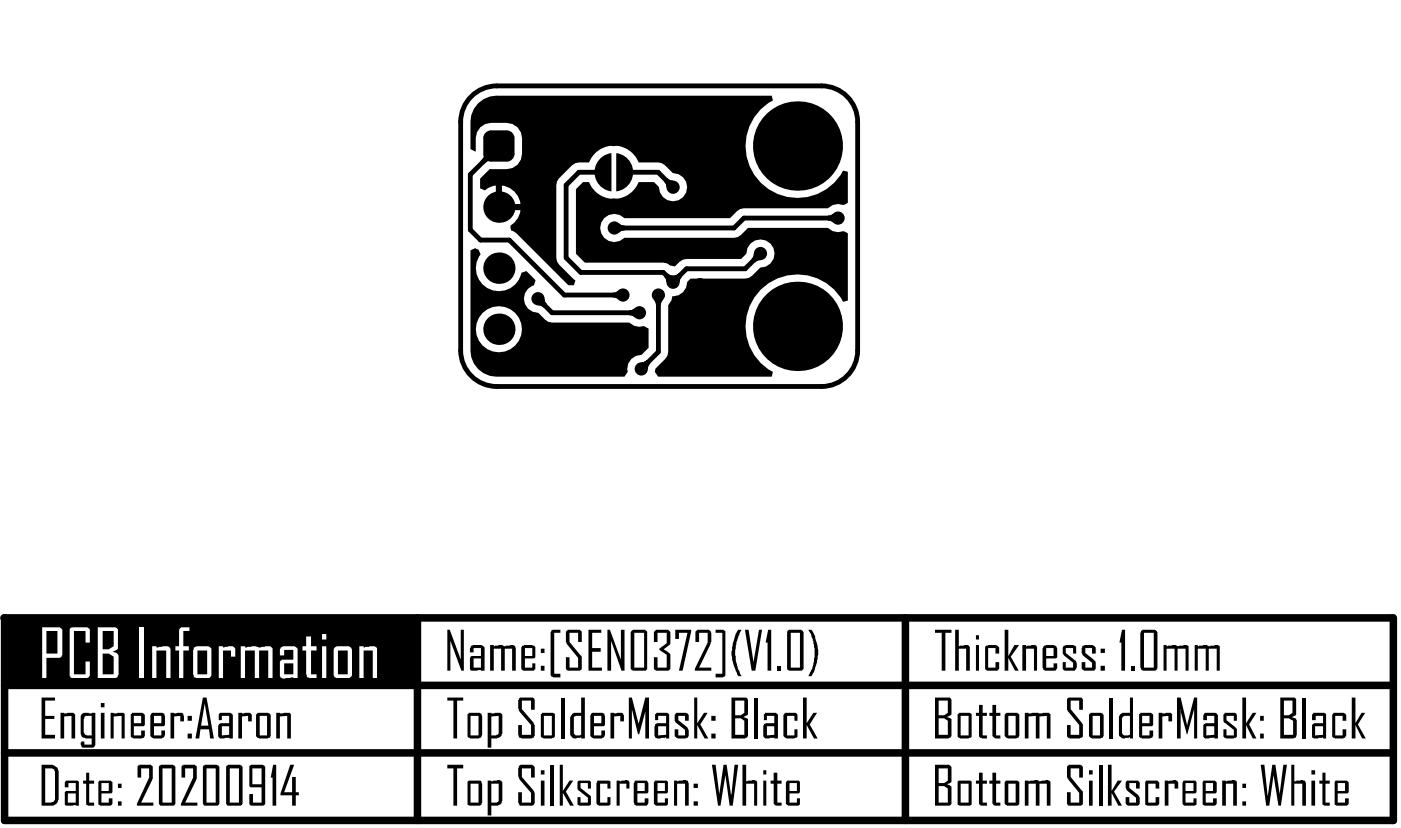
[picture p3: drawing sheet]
<svg xmlns="http://www.w3.org/2000/svg" width="97mm" height="57mm" viewBox="0 0 97 57" stroke-linecap="round" stroke-linejoin="round" font-family="sans-serif">
<path d="M32.3 6.9a2.49 2.49 0 0 1 2-1h22.4a2.49 2.49 0 0 1 2.5 2.5v15.8a2.49 2.49 0 0 1-2.5 2.5h-22.4a2.49 2.49 0 0 1-2.5-2.5v-15.8v-.6l.2-.5z" fill="none" stroke="#000" stroke-width=".33"/>
<path d="M.3 42.6h95.8M.3 42.6v14h95.8v-14M.3 52h95.8M.3 47.3h95.8M28.8 42.6v14M62.5 42.6v14" fill="none" stroke="#000" stroke-width=".52"/>
<g fill="#000">
<path d="M5.9 53.3h.3v.6h.3v.2h-.3v1.3h.3v.2h-.4l-.2-.1v-1.4h-.2v-.2h.2zM9.5 52.8h.9l.1 .1v.9l-.8 1.6h.9v.2h-1.2l.9-1.9v-.7h-.6v.7h-.2zM12.6 52.8h.8l.2 .1v.9l-.8 1.6h.8v.2h-1.1l.8-1.9v-.7h-.5v.7h-.3zM18.8 52.8h.3v2.8h-.3v-1.9h-.1zM20 52.8h.3l-.7 1.9h.6v-1.1h.2v1.1h.2v.2h-.2v.7h-.2v-.7h-.8zM30.9 52.8h1.1v.2h-.5v2.6h-.2v-2.6h-.4zM30.9 48.1h1.1v.3h-.5v2.6h-.2v-2.6h-.4zM30.9 43.5h.1l.8 2v-2h.2v2.8h-.2l-.7-2.1v2.1h-.2zM33.8 44.5h.3v.1l.3-.1 .4 .1h.7l.1 .1v1.6h-.3v-1.5h-.5v1.5h-.2v-1.5h-.5v1.5h-.3zM35.8 52.9l.1-.1h.8l.2 .2v.7h-.3v-.7h-.6v.6l.9 1.1v.7l-.1 .2h-.9l-.1-.1v-.8h.2v.7h.6v-.7l-.8-.9v-.2zM35.9 48.1h.9l.1 .2v.7h-.3v-.6h-.6v.5l.9 1.1v.8l-.2 .2h-.7l-.2-.2v-.8h.2v.7h.6v-.7l-.8-.9v-.8zM38 43.5h.7v.2h-.5v2.8h.5v.3h-.5l-.2-.2z"/>
<path d="M38.6 52.8h.2v1.8l.5-.7h.2l-.5 .7 .6 1h-.3l-.5-.9v.9h-.2zM39.1 43.6l.1-.1h.8l.1 .1v.7h-.2v-.6h-.6v.6l.8 1v.9l-.1 .1h-.8l-.2-.1v-.8h.3v.7h.6v-.7l-.9-1.1zM39.9 53.9h.8l.1 .1v.4h-.2v-.4h-.5v.4l.7 .6v.5l-.1 .1h-.7l-.2-.1v-.5h.3v.4h.5v-.3l-.8-.6v-.5zM40.6 43.5h.9v.2h-.6v1h.5v.3h-.5v1.1h.6v.2h-.9zM41.2 53.9h.8l.1 .1v.4h-.2v-.3h-.5v1.3h.5v-.4h.2v.5l-.1 .1h-.7l-.1-.1v-1.5zM42.1 49.2h.3a.58 .58 0 0 1 .6 .2v.4h-.2v-.4l-.4 .1v1.5h-.3zM41.9 43.5h.2l.7 2v-2h.3v2.8h-.2l-.7-2.1v2.1h-.3zM42.5 53.9h.3a.58 .58 0 0 1 .6 .1v.4h-.2v-.3h-.4v1.5h-.3zM43.4 48.1h.2l.5 1.9 .4-1.9h.3v2.9h-.3l.1-2.1-.5 1.8h-.1l-.4-1.8v2.1h-.2zM45.2 43.6l.1-.1h.8l.2 .1v.8l-.5 .4 .5 .4v1l-.2 .1h-.9l-.1-.1v-.8h.3v.7h.6v-.9l-.5-.3v-.1l.5-.4v-.7h-.6v.6h-.3zM46.5 53.9h.3a.6 .6 0 0 1 .7 .1v1.6h-.2v-1.5h-.6v1.5h-.2zM46.6 49.3l.1-.1h.6l.2 .1v.4h-.2v-.3h-.5v.3l.6 .5 .1 .2v.4l-.1 .1-.6 .1-.3-.2v-.5h.3v.5h.5v-.4l-.8-.7z"/>
<path d="M46.6 43.5h1.1l-.6 2.8h-.3l.6-2.6h-.6v.4h-.2zM47.9 48.1h.2v1.8l.5-.7h.2l-.5 .8 .6 1h-.3l-.5-1v1h-.2zM48 43.6l.1-.1h.8l.1 .1 .1 .7-.9 1.8h.9v.2h-1.2l.9-1.9v-.7h-.6v.6h-.2zM49.4 43.5h.5l.1 .1v3l-.1 .2h-.5v-.3h.4v-2.8h-.4zM49.1 52.8h.3l.2 2.2 .3-2.2h.2l.3 2.2 .3-2.2h.2l-.3 2.8h-.3l-.3-2.3-.3 2.3h-.2zM50.9 43.5h.2v.1l-.3 .7v1a2.74 2.74 0 0 0 .3 1.4l-.2-.1a2.93 2.93 0 0 1 0-3.1zM51.2 52.8h.3v1.1l.6-.1 .1 .2v1.6h-.2v-1.5h-.5v1.5h-.3zM51.4 43.5h.2l.4 2.4 .4-2.4h.2l-.5 2.8h-.2zM53 43.5h.2v2.8h-.2v-1.9l-.2-.1zM53.6 46h.3v.3h-.3zM53.4 53.3h.2v.6h.3v.2h-.3v1.3h.3v.2h-.4l-.1-.1v-1.4h-.2v-.2h.2zM54.1 49.3l.1-.1h.8v.5h-.2v-.3h-.5v1.4h.5v-.5h.2v.5l-.1 .1-.6 .1-.2-.2z"/>
<path d="M55.4 48.1h.3v1.8l.4-.7h.3l-.5 .8 .5 1h-.2l-.5-1v1h-.3zM55.8 43.5h.2a2.97 2.97 0 0 1 0 3.2h-.2v-.2a3.2 3.2 0 0 0 0-3zM64.5 43.5h1.1v.2h-.4v2.6h-.2v-2.6h-.5zM65.9 43.5h.3v1.1a.66 .66 0 0 1 .7 0v1.7h-.2v-1.5h-.5v1.5h-.3zM67.5 48.7h.3v.5h.3v.2h-.3v1.4h.3v.2h-.3l-.3-.2v-1.4h-.2v-.2h.2zM67.5 53.3h.3v.6h.3v.2h-.3v1.3h.3v.2h-.4l-.2-.1v-1.4h-.2v-.2h.2zM68 44.6l.2-.1h.5l.2 .2v.4h-.2v-.4h-.5v1.4h.5v-.4h.2v.5l-.1 .1-.8-.1zM68.5 48.7h.2v.5h.3v.2h-.3v1.4h.3v.2h-.3l-.2-.2v-1.4h-.2v-.2h.2zM68.5 53.3h.2v.6h.3v.2h-.3v1.3h.3v.2h-.4l-.1-.1v-1.4h-.2v-.2h.2zM69.3 43.5h.3v1.8l.4-.8h.3l-.6 .8 .6 1h-.3l-.4-.9v.9h-.3zM70.5 44.5h.3v.1l.4-.1 .3 .1 .1 1.7h-.3v-1.5h-.5v1.5h-.3zM70.7 49.2h1.1a.64 .64 0 0 1 .7 .1v1.7h-.3v-1.6l-.5 .1v1.5h-.2v-1.6l-.5 .1v1.5h-.3z"/>
<path d="M70.7 53.9l.9-.1 .1 .1a.62 .62 0 0 1 .8 .1v1.6h-.3v-1.5h-.5v1.5h-.2v-1.5h-.5v1.5h-.3zM73.4 44.6l.7-.1 .1 .1v.5h-.2v-.4h-.5v.4l.7 .5 .1 .1v.4l-.1 .2h-.8l-.1-.1v-.5h.2v.4h.5v-.4l-.7-.6v-.4zM73.7 48.1h.9l.1 .2v.7h-.2v-.6h-.6v.5l.8 1.1v.8l-.2 .2h-.7l-.2-.2v-.8h.3v.7h.6v-.7l-.9-1v-.8zM73.7 52.9v-.1h.8l.2 .1v.8h-.2v-.7h-.6v.6l.8 1v.9l-.1 .1h-.9l-.1-.1v-.8h.3v.7h.6v-.7l-.9-1zM74.7 44.6l.7-.1 .2 .2v.4h-.3v-.4h-.4v.4l.7 .6v.5l-.1 .1h-.7l-.2-.1v-.5h.3v.4h.4v-.4l-.6-.5-.1-.5zM76.4 52.8h.3v1.8l.4-.7h.3l-.5 .7 .5 1h-.2l-.5-.9v.9h-.3zM77.4 43.5h.2v2.8h-.2v-1.9l-.2-.1zM78 46h.3v.3h-.3zM77.7 53.9h.8l.1 .1v.4h-.2v-.4h-.5v.4l.7 .6v.5l-.1 .1h-.7l-.1-.1v-.5h.2v.4h.5v-.3l-.7-.6v-.5zM79.1 53.9h.8l.1 .1v.4h-.3v-.3h-.5v1.3h.5v-.4h.3v.5l-.1 .1h-.8l-.1-.1v-1.5zM79.9 49.2h.3a.59 .59 0 0 1 .7 .1v.5h-.3v-.4l-.4 .1v1.5h-.3zM80.4 53.9h.2a.51 .51 0 0 1 .7 .1v.4h-.3v-.3h-.4v1.5h-.2z"/>
<path d="M80.3 44.5h.2v.1l.4-.1 .4 .1a.58 .58 0 0 1 .7 0v1.7h-.2v-1.5h-.6v1.5h-.2v-1.5h-.5v1.5h-.2zM81.2 48.1h.3l.4 1.9 .5-1.9h.2v2.9h-.2v-2.1l-.5 1.8-.5-1.8 .1 2.1h-.3zM82.4 44.5h.2v.1l.4-.1 .5 .1a.58 .58 0 0 1 .7 0v1.7h-.3v-1.5h-.5v1.5h-.2v-1.5h-.6v1.5h-.2zM84.5 49.2h.7l.1 .1v.4h-.2v-.3h-.5v.3l.7 .6v.5v.1l-.7 .1-.2-.2v-.5h.2v.5h.5v-.4l-.7-.6v-.5zM84.3 53.9h1v1.7h-.2v-1.5h-.5v1.5h-.3zM85.7 48.1h.3v1.8l.4-.7h.3l-.5 .8 .5 1h-.3l-.4-1v1h-.3zM87 52.8h.2l.3 2.2 .3-2.2h.2l.3 2.2 .2-2.2h.3l-.4 2.8h-.2l-.3-2.3-.3 2.3h-.2zM89.1 52.8h.2v1.1a.59 .59 0 0 1 .8 .1v1.6h-.3v-1.5h-.5v1.5h-.2zM91.2 53.3h.3v.6h.2v.2h-.2v1.3h.2v.2h-.3l-.2-.1v-1.4h-.2v-.2h.2zM92 49.2h.7l.2 .2v.3h-.3v-.3h-.5v1.4h.5v-.5h.3l-.1 .6-.7 .1-.2-.2v-1.5zM93.3 48.1h.2v1.8l.4-.7h.3l-.5 .8 .5 1h-.2l-.5-1v1h-.2z"/>
<path d="M2.9 52.8h.7l.3 .2 .1 .2v2v.2l-.3 .2h-.8zM3.1 53v2.4h.4l.3-.2v-2l-.2-.2z"/>
<path d="M4.6 53.9h.8v.1v1.6h-.7a.18 .18 0 0 1-.2 0 .18 .18 0 0 1 0-.2v-.7l.1-.1h.6v-.6h-.5v.3h-.2v-.3zM4.7 54.8v.6h.5v-.6z"/>
<path d="M6.9 53.9h.7l.2 .1v.7l-.1 .1h-.7v.6h.5v-.3h.3v.4l-.2 .1h-.7l-.1-.1v-1.5zM7 54v.6h.5v-.6z"/>
<path d="M8.1 54.1h.3v.3h-.3zM8.1 55.3h.3v.3h-.3z"/>
<path d="M11 52.8h.9l.2 .1v2.6l-.1 .1h-1v-.1zM11.2 53v2.4h.6v-2.4z"/>
<path d="M14 52.8h1l.1 .1v2.6l-.1 .1h-.9l-.1-.1zM14.3 53v2.4h.6v-2.4z"/>
<path d="M15.6 52.8h1l.1 .1v2.6l-.1 .1h-.9l-.1-.1zM15.9 53v2.4h.6v-2.4z"/>
<path d="M17.2 52.9l.1-.1h.8l.2 .1v2.6l-.1 .1h-.9l-.1-.1v-.7h.3v.6h.5v-1.1h-.7h-.1zM17.4 53v1.1h.6v-1.1z"/>
<path d="M32.3 53.9h.8l.1 .1 .1 1.4-.2 .2h-.7l-.1-.1v-1.5zM32.5 54.1v1.3h.5v-1.3z"/>
<path d="M32.3 49.3v-.1h.8l.1 .1 .1 1.5-.2 .1-.7 .1-.1-.2zM32.5 49.4v1.4h.5v-1.4z"/>
<path d="M32.5 44.6l.7-.1 .2 .2v1.6h-.9l-.1-.1 .1-.9h.7v-.6h-.5v.3h-.3zM32.7 45.4v.7h.5v-.7z"/>
<path d="M33.6 53.9h.4a.51 .51 0 0 1 .7 .1l-.1 1.4-.2 .2h-.5v.7h-.3zM33.9 54.1v1.3h.4l.1-.1v-1.2z"/>
<path d="M33.6 49.2h.4a.58 .58 0 0 1 .7 .2l-.1 1.4-.3 .2h-.4v.6h-.3zM33.9 49.5v1.3h.3l.2-.2v-1.2z"/>
<path d="M36 44.6l.7-.1 .2 .1v.8h-.7v.7h.5v-.3h.2v.4v.1h-.8l-.1-.1v-1.5zM36.2 44.7v.6h.5v-.6z"/>
<path d="M37.3 53.2h.3v.3h-.3zM37.3 53.9h.3v1.7h-.3z"/>
<path d="M37.3 44.8h.3v.3h-.3zM37.3 46h.3v.3h-.3z"/>
<path d="M37.3 49.3l.1-.1h.8l.1 .1v1.5l-.1 .1-.7 .1-.2-.2zM37.5 49.4v1.4h.6v-1.4z"/>
<path d="M40.1 48.1h.2v2.9h-.2v-.1a.5 .5 0 0 1-.8-.2v-1.2l.3-.3h.5zM39.6 49.5v1.1l.1 .2h.3l.1-.1v-1.3z"/>
<path d="M40.8 49.3l.1-.1h.7l.1 .1v.7v.1h-.7v.7h.5v-.4h.2v.4l-.2 .2h-.6l-.2-.2zM41 49.4v.5h.5v-.5z"/>
<path d="M43.6 43.6l.1-.1h.8l.2 .1v2.6l-.1 .1h-1l-.1-.1zM43.8 43.7v2.4h.6v-2.4z"/>
<path d="M43.8 53.9h.8l.1 .1v.7v.1h-.7v.6h.5v-.3h.2v.3l-.1 .2h-.7l-.1-.1-.1-1.5zM44 54v.6h.5v-.6z"/>
<path d="M45.2 53.9h.8l.1 .1v.7l-.1 .1h-.6v.6h.5v-.3h.2v.4l-.1 .1h-.8l-.1-.1v-1.5zM45.4 54v.6h.5v-.6z"/>
<path d="M45.2 49.3l.1-.1h.7l.2 .1v1.7l-.4-.1a.52 .52 0 0 1-.6-.1v-.8l.1-.1h.7v-.5h-.6v.3h-.2zM45.4 50.1v.7l.6-.1v-.6z"/>
<path d="M47.9 54.1h.3v.3h-.3zM47.9 55.3h.3v.3h-.3z"/>
<path d="M49.1 49.4h.3v.3h-.3zM49.1 50.6h.3v.4h-.3z"/>
<path d="M50.5 48.1h1l.1 .2v1l-.3 .2 .3 .1v1.2l-.1 .1-1 .1zM50.7 48.4v1h.4l.3-.2v-.8zM50.7 49.6v1.1h.7v-1l-.3-.1z"/>
<path d="M52.7 53.2h.2v.3h-.2zM52.7 53.9h.2v1.7h-.2z"/>
<path d="M52.7 49.3l.1-.1h.7l.2 .1v1.7l-.4-.1a.59 .59 0 0 1-.6-.1v-.8l.1-.1h.6v-.5h-.5v.3h-.2zM52.9 50.1v.7l.5-.1v-.6z"/>
<path d="M54.3 53.9h.8l.1 .1v.7l-.1 .1h-.6v.6h.5v-.3h.2v.4l-.1 .1h-.7l-.2-.1v-1.5zM54.5 54v.6h.5v-.6z"/>
<path d="M54.3 43.5h1l.1 .1v2.6l-.1 .1h-.9l-.1-.1zM54.6 43.7v2.4h.6v-2.4z"/>
<path d="M64.5 48.1h1l.1 .2v1l-.2 .2 .2 .1v1.2v.1l-1.1 .1zM64.8 48.4v1h.3l.3-.2v-.8zM64.8 49.6v1.1h.6v-1l-.3-.1z"/>
<path d="M64.5 52.8h1l.1 .2v1l-.2 .1 .2 .2v1.2l-.1 .1h-1zM64.8 53v1h.3l.3-.1v-.9zM64.8 54.3v1.1h.6v-1l-.3-.1z"/>
<path d="M66.1 49.3l.1-.1h.7l.1 .1v1.5v.1l-.8 .1-.1-.2zM66.3 49.4v1.4h.5v-1.4z"/>
<path d="M66.2 53.9h.8v.1v1.5v.1h-.8l-.1-.1v-1.5zM66.3 54.1v1.3h.5v-1.3z"/>
<path d="M67.3 43.8h.2v.3h-.2zM67.3 44.5h.2v1.8h-.2z"/>
<path d="M69.4 49.3v-.1h.8l.1 .1v1.5l-.1 .1-.7 .1-.2-.2zM69.6 49.4v1.4h.5v-1.4z"/>
<path d="M69.4 53.9h.8l.1 .1v1.5l-.1 .1h-.7l-.2-.1v-1.5zM69.6 54.1v1.3h.5v-1.3z"/>
<path d="M72.1 44.6l.6-.1 .2 .2v.7h-.7v.7h.5v-.3h.2v.3l-.1 .2h-.7l-.1-.1-.1-1.5zM72.2 44.7v.6h.5v-.6z"/>
<path d="M75.1 53.2h.3v.3h-.3zM75.1 53.9h.3v1.7h-.3z"/>
<path d="M75.2 49.3l.1-.1h.7l.1 .1v1.5v.1l-.8 .1-.2-.2zM75.4 49.4v1.4h.5v-1.4z"/>
<path d="M75.9 44.8h.3v.3h-.3zM75.9 46h.3v.3h-.3z"/>
<path d="M78 48.1h.2v2.9h-.2v-.1h-.3a.38 .38 0 0 1-.5-.3v-1.1l.3-.3h.5zM77.5 49.4l-.1 .1v1a.34 .34 0 0 0 .6 .2v-1.3z"/>
<path d="M78.6 49.3l.1-.1h.7l.2 .1v.7l-.1 .1h-.7v.7h.5v-.4h.3v.4l-.1 .1-.7 .1-.2-.2zM78.8 49.4v.5h.5v-.5z"/>
<path d="M78.7 43.6l.1-.1h.9l.2 .1v2.5l-.2 .2h-.9l-.1-.1zM78.9 43.7v2.4h.7v-2.4z"/>
<path d="M81.7 53.9h.8l.1 .1v.7l-.1 .1h-.7v.6h.5v-.3h.3v.4l-.2 .1h-.7l-.1-.1v-1.5zM81.8 54v.6h.5v-.6z"/>
<path d="M83.1 53.9h.7l.1 .1v.7v.1h-.7v.6h.5v-.3h.2v.4l-.1 .1h-.7l-.1-.1v-1.5zM83.2 54v.6h.5v-.6z"/>
<path d="M83.1 49.3v-.1h.8l.1 .1v1.7h-.2v-.1l-.4 .1-.3-.1-.1-.9 .1-.1h.7v-.5h-.5v.3h-.3zM83.2 50.1v.7l.6-.1v-.6z"/>
<path d="M85.7 54.1h.3v.3h-.3zM85.7 55.3h.3v.3h-.3z"/>
<path d="M86.9 49.4h.3v.3h-.3zM86.9 50.6h.3v.4h-.3z"/>
<path d="M88.3 48.1h1l.1 .1v1.1l-.3 .2 .3 .1 .1 .1v1.1l-.1 .1-1.1 .1zM88.6 48.4v1h.3l.3-.2v-.8zM88.6 49.6v1.1h.6v-1l-.3-.1z"/>
<path d="M90.5 53.2h.2v.3h-.2zM90.5 53.9h.2v1.7h-.2z"/>
<path d="M90.6 49.2h.8l.1 .1v1.7h-.2v-.1l-.6 .1-.2-.1v-.9l.2-.1h.6v-.5h-.5v.3h-.3v-.4zM90.7 50.1v.7l.6-.1v-.6z"/>
<path d="M92.2 53.9h.7l.2 .1v.7l-.1 .1h-.7v.6h.5v-.3h.3v.4l-.2 .1h-.7l-.1-.1v-1.5zM92.3 54v.6h.5v-.6z"/>
</g>
<path d="M38.1 52.8v2.8M38.8 48.1v2.9M52.2 48.1v2.9M75.9 52.8v2.8" fill="none" stroke="#000" stroke-width=".25"/>
<path d="M76.7 48.1v2.9M90 48.1v2.9" fill="none" stroke="#000" stroke-width=".21"/>
<path d="M.3 42.7h28.3v4.6h-28.3z" fill-rule="evenodd" fill="#000"/>
<g fill="#fff">
<path d="M4.8 43.3h1.2l.2 .1v1h-.3v-.8h-.8v2.9h.8v-.8h.3v.9l-.2 .2h-1.1l-.1-.1z"/>
<path d="M9.6 43.3h.4v3.5h-.4z"/>
<path d="M10.5 44.6h.3v.1a.95 .95 0 0 1 .9 0l.1 2.1h-.3v-1.9h-.7v1.9h-.3z"/>
<path d="M12.4 43.4l.1-.1h.6v.3h-.5v1h.4v.3h-.4v1.9h-.2v-1.9h-.3v-.3h.3z"/>
<path d="M15.1 44.6h.3l.1 .1a.62 .62 0 0 1 .7 .1v.5h-.3v-.4h-.5v1.9h-.3z"/>
<path d="M16.6 44.6h.3v.1l.8-.1 .2 .1a1.05 1.05 0 0 1 .9 0v2.1h-.3v-1.9h-.6v1.9h-.3v-1.9h-.7v1.9h-.3z"/>
<path d="M21.1 43.9h.4v.7h.3v.3h-.3v1.6h.3v.3h-.4a.23 .23 0 0 1-.3-.3v-1.6h-.2v-.3h.2z"/>
<path d="M24.8 44.6h.3l.1 .1a.84 .84 0 0 1 .8 0v2.1h-.3v-1.9h-.6v1.9h-.3z"/>
<path d="M2.9 43.3h1.2l.2 .2v1.7l-.2 .2h-.9v1.4h-.3zM3.2 43.6v1.5h.8v-1.5z"/>
<path d="M6.7 43.3h1.3l.1 .1v1.4l-.3 .2 .3 .1 .1 .1v1.4l-.2 .2h-1.3zM7.1 43.6v1.2h.4l.3-.2v-1zM7.1 45.1v1.4h.7v-1.2l-.3-.2z"/>
<path d="M13.4 44.7l.2-.1h.8l.2 .2v1.8l-.1 .2h-.9a.23 .23 0 0 1-.3-.3v-1.6zM13.6 44.9v1.6h.7v-1.6z"/>
<path d="M19.4 44.7l.1-.1h.8l.2 .2v2h-.3a.72 .72 0 0 1-.9-.1v-1l.1-.2h.8v-.6h-.6v.3h-.3v-.4zM19.6 45.8v.7h.6v-.7z"/>
<path d="M22.2 43.8h.3v.3h-.3zM22.2 44.6h.3v2.2h-.3z"/>
<path d="M23.1 44.7l.1-.1h.9l.2 .2v1.8l-.2 .2h-.9l-.2-.2v-1.8zM23.3 44.9v1.6h.7v-1.6z"/>
</g>
<g fill="#000">
<path d="M33.4 10.7l.4 .4h-.1l-.3 .2-.2-.2 .2-.3zM41.3 11.7h.2l.1-.1v.6l-.1-.1h-.2zM41.5 10.9l.2-.2 .5-.1v2.6a1.33 1.33 0 0 1-1.1-.9 1.33 1.33 0 0 1 .4-1.4zM42.5 10.6a1.33 1.33 0 0 1 1.2 1.3 1.33 1.33 0 0 1-1.2 1.3zM42.7 15.4l.4 .2v.3l-.4 .2zM43.1 11.6l.1 .1h.2v.4h-.2l-.1 .1zM45.8 19.1l.3-.2 .3 .1-.4 .5zM45.8 12.5l.3-.2 .3 .2-.4 .4zM46.4 19l.4-.1 .2 .2-.1 .4zM52 17.5l.5 .5-.4 .1-.2-.2zM57.1 14.9l.4-.2v.7l-.4-.2zM37.1 21.1l.5-.5 .1 .4-.2 .2z"/>
<path d="M42.3 20.2l.4-.2v.7l-.4-.2zM43.4 21.4l.4-.1v.6l-.4-.1zM44.2 25l.4-.1 .3 .2-.2 .4zM45.1 20.7h.6l-.1 .4h-.3zM2.9 48.1h.9v.3h-.7v1h.7v.2h-.7v1.1h.7v.3h-.9zM4.2 49.2h.3a.58 .58 0 0 1 .7 .2v1.6h-.3v-1.6l-.5 .1v1.5h-.2zM7.6 49.2h.7a.2 .2 0 0 1 .2 0 .2 .2 0 0 1 .1 .2v1.6h-.2v-1.6l-.6 .1v1.5h-.2zM11.8 49.2h.3a.45 .45 0 0 1 .6 .2v.4h-.3v-.4l-.4 .1v1.5h-.2zM16.4 49.2h.3a.58 .58 0 0 1 .7 .2v.4h-.3v-.4l-.4 .1v1.5h-.3zM19.1 49.2h.9l.1 .1v1.7h-.3v-1.6l-.5 .1v1.5h-.2z"/>
<path d="M32.5 17.3v6.9a1.79 1.79 0 0 0 1.8 1.8h8.8l.2-.3a.95 .95 0 0 1 1-1.2l.4-.5v-1.3l-.3-.2a.93 .93 0 0 1-1-.2h-5.3a1.61 1.61 0 0 1-1-.7 .96 .96 0 0 1-.9-.8 .96 .96 0 0 1 .6-1.1l.1-.4-.6-.6-.3 .1a1.59 1.59 0 0 1-2.3 1.1 1.59 1.59 0 0 1-.5-2.4l-.2-.3-.2-.1zM32.8 22.7a1.6 1.6 0 0 1 3.2 0 1.6 1.6 0 0 1-3.2 0z"/>
<path d="M33 7.1a1.75 1.75 0 0 0-.5 1.3v1.9l.3 .2a2.42 2.42 0 0 1 .3-1.7 2.42 2.42 0 0 1 2.6 0 2.42 2.42 0 0 1 0 2.6 2.44 2.44 0 0 1-1.9 .3l-.7 .6v.7l.4 .1 .2-.1 .5-.2v1.5h.2v.2h1.5a1.41 1.41 0 0 1-.7 1.1l.1 .3 .3 .2 3.6 3.6h.4l.1-.3-1.1-1.1-.2-.5v-5a2.41 2.41 0 0 1 1.3-1.5l.9-.1a1.79 1.79 0 0 1 1.6-1.1h.6a1.85 1.85 0 0 1 1.3 1.1h1.3a1.72 1.72 0 0 1 1 .7 .97 .97 0 0 1 1 1 .97 .97 0 0 1-1 1 .97 .97 0 0 1-.9-1l-.4-.3h-1a1.79 1.79 0 0 1-1.6 1.1h-.6a1.85 1.85 0 0 1-1.3-1.1h-.4l-.5 .5v4.4l.7 .6h5.4l.8 .3 .5-.5h.3h3.7l.4-.4a.97 .97 0 0 1 1-1 .97 .97 0 0 1 .9 1 .97 .97 0 0 1-.9 1l-.6 .5-.5 .2h-3.8l-.2 .3a.96 .96 0 0 1-1 .9l-.1 .3-.2 .4v3.2l-.2 .5-.7 .7v.2l.2 .3h7.8l.1-.3a3.6 3.6 0 0 1-.8-5.7 3.6 3.6 0 0 1 5.7 .8l.3-.1v-4.6l-.3-.1a1.13 1.13 0 0 1-1.1-.3h-5.5l-.5 .5-.5 .2h-7.5a.97 .97 0 0 1-1.4 0 .97 .97 0 0 1 0-1.4 .97 .97 0 0 1 1.4 .1h7.3l.4-.5 .5-.2h5.8a1.05 1.05 0 0 1 1.1-.3l.3-.1v-2.1l-.3-.1a3.6 3.6 0 0 1-5.7 .8 3.6 3.6 0 0 1 .8-5.7l-.1-.3h-18.9a1.75 1.75 0 0 0-1.3 .5zM34.6 12.8a1.45 1.45 0 0 1 1.3 1.3h-1.3z"/>
<path d="M33.3 9.5h.6zM33.4 9.3l.2-.2 .3-.1v.5h-.6z"/>
<path d="M33.9 10.6v.6zM33.3 10.6h.6v.6l-.3-.1-.2-.2z"/>
<path d="M35 10.6h.5zM35 10.6h.5l-.1 .3-.2 .2-.2 .1z"/>
<path d="M35 9v.5zM35 9l.2 .1 .2 .2 .1 .2h-.5z"/>
<path d="M41.6 11.5h.1zM41.6 11.4h.1v.1h-.1z"/>
<path d="M41.7 12.3v.1zM41.6 12.3h.1v.1z"/>
<path d="M42 12.3h.1zM42 12.3h.1l-.1 .1z"/>
<path d="M42 11.4v.1zM42 11.4l.1 .1h-.1z"/>
<path d="M42.6 11.5h.1zM42.6 11.4h.1v.1h-.1z"/>
<path d="M42.7 12.3v.1zM42.6 12.3h.1v.1z"/>
<path d="M43 12.3h.1zM43 12.3h.1l-.1 .1z"/>
<path d="M43 11.4v.1zM43 11.4l.1 .1h-.1z"/>
<path d="M5.6 49.3l.2-.1h.8v2.2l-.1 .2h-.8l-.1-.1v-.3h.2v.2h.5v-.4l-.5-.1-.2-.2v-1.3zM5.9 49.4l-.1 .2v.9l.1 .2 .4 .1v-1.4z"/>
<path d="M7 48.5h.2v.3h-.2zM7 49.2h.2v1.8h-.2z"/>
<path d="M9 49.3l.1-.1h.7l.2 .1v.7l-.1 .1h-.7v.7h.5v-.4h.3v.4l-.1 .1-.7 .1-.2-.2zM9.2 49.4v.5h.5v-.5z"/>
<path d="M10.4 49.3l.1-.1h.7l.1 .1 .1 .7-.1 .1h-.7v.7h.5v-.4h.3v.4l-.2 .2h-.6l-.2-.2zM10.6 49.4v.5h.5v-.5z"/>
<path d="M12.9 49.4h.3v.3h-.3zM12.9 50.6h.3v.4h-.3z"/>
<path d="M14 48.1h.3l.5 2.9h-.3l-.1-.7h-.6l-.1 .7h-.2zM14.1 48.6l-.2 1.5h.5z"/>
<path d="M15.1 49.3l.1-.1h.7l.2 .1v1.7h-.3v-.1l-.6 .1-.1-.2v-.8l.1-.1h.6v-.5h-.5v.3h-.2zM15.3 50.1v.7l.5-.1v-.6z"/>
<path d="M17.7 49.3l.1-.1h.7l.2 .1v1.5l-.1 .1-.7 .1-.2-.2zM17.9 49.4v1.4h.5v-1.4z"/>
<circle cx="34.4" cy="14.3" r="1.08"/>
<circle cx="34.4" cy="18.5" r="1.08"/>
<circle cx="42.4" cy="15.7" r=".46"/>
<circle cx="42.5" cy="14.3" r=".46"/>
<circle cx="46.4" cy="19.5" r=".46"/>
<circle cx="46.4" cy="12.9" r=".46"/>
<circle cx="48.3" cy="19.6" r=".46"/>
<circle cx="51.6" cy="7.4" r=".46"/>
<circle cx="52.5" cy="17.5" r=".46"/>
<circle cx="55" cy="10.1" r="3.1"/>
<circle cx="57.7" cy="17.9" r=".46"/>
<circle cx="57.8" cy="15.1" r=".46"/>
<circle cx="34.4" cy="22.7" r="1.08"/>
<circle cx="35" cy="25.1" r=".46"/>
<circle cx="37.1" cy="20.6" r=".46"/>
<circle cx="43" cy="20.4" r=".46"/>
<circle cx="44.1" cy="21.6" r=".46"/>
<circle cx="44.2" cy="25.5" r=".46"/>
<circle cx="45.4" cy="20.4" r=".46"/>
<circle cx="55" cy="22.5" r="3.1"/>
</g>
<path d="M34.4 10.1l-2 2v3.8l.8 .7h1.9l3.8 3.8h4.1M41.9 11.9h-2l-.8 .9v5l1 1h5.7l.6 .7 1-.9h4l1.1-1.1M42.8 11.9h2.6l1 1M57.8 15.1h-6.5l-.7 .6h-8.2M37.1 20.6l1 1h6M45.4 20.4v3.9l-1.2 1.2" fill="none" stroke="#000" stroke-width=".33"/>
<g fill="#000">
<path d="M33.3 9.5l.6-.5h1.1l.5 .5v1.1l-.5 .6h-1.1l-.6-.6z" fill-rule="evenodd"/>
<path d="M41.7 11.4h.3l.1 .1v.8l-.1 .1h-.3l-.1-.1v-.8z" fill-rule="evenodd"/>
<path d="M42.6 11.5l.1-.1h.3l.1 .1v.8l-.1 .1h-.3l-.1-.1z" fill-rule="evenodd"/>
</g>
</svg>
